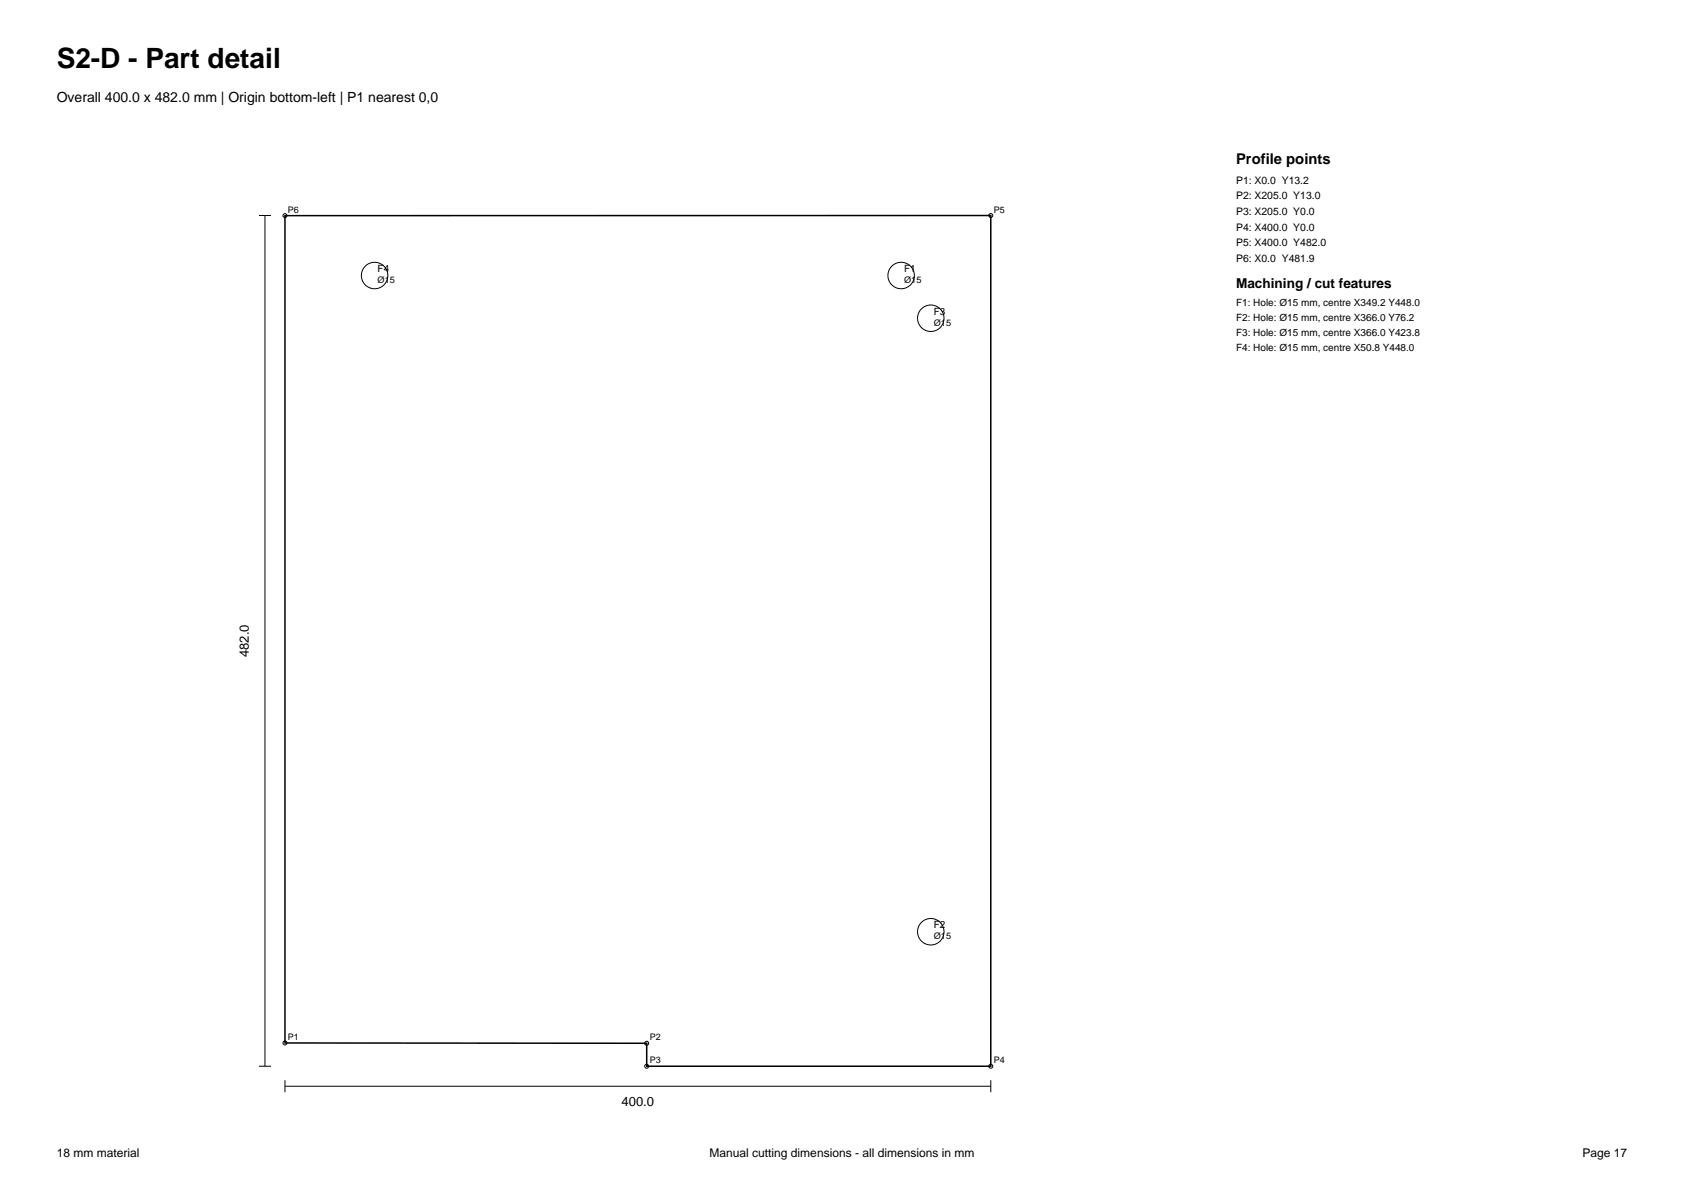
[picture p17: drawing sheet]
<svg xmlns="http://www.w3.org/2000/svg" width="297mm" height="210mm" viewBox="0 0 297 210" stroke-linecap="round" stroke-linejoin="round" font-family="sans-serif">
<defs><g id="words">
<text font-size="4.9" x="10" y="12">S2-D - Part detail</text>
<text font-size="2.6" x="218" y="29">Profile points</text>
<text font-size="2.5" x="10" y="18">Overall 400.0 x 482.0 mm | Origin bottom-left | P1 nearest 0,0</text>
<text font-size="2.4" x="218" y="50.7">Machining / cut features</text>
<g font-size="2.3">
<text x="43.9" y="115.9" transform="rotate(-90 43.9 115.9)">482.0</text>
<text x="109.6" y="195.1">400.0</text>
</g>
<g font-size="2.1">
<text x="10" y="204">18 mm material</text>
<text x="125.2" y="204">Manual cutting dimensions - all dimensions in mm</text>
<text x="279.1" y="204">Page 17</text>
</g>
<g font-size="1.8">
<text x="218" y="32.4">P1: X0.0 Y13.2</text>
<text x="218" y="35.1">P2: X205.0 Y13.0</text>
<text x="218" y="37.9">P3: X205.0 Y0.0</text>
<text x="218" y="40.7">P4: X400.0 Y0.0</text>
<text x="66.6" y="48">F4</text>
<text x="159.5" y="48">F1</text>
<text x="218" y="43.4">P5: X400.0 Y482.0</text>
<text x="218" y="46.1">P6: X0.0 Y481.9</text>
<text x="218" y="53.9">F1: Hole: Ø15 mm, centre X349.2 Y448.0</text>
<text x="164.7" y="55.5">F3</text>
<text x="218" y="56.5">F2: Hole: Ø15 mm, centre X366.0 Y76.2</text>
<text x="218" y="59.2">F3: Hole: Ø15 mm, centre X366.0 Y423.8</text>
<text x="218" y="61.8">F4: Hole: Ø15 mm, centre X50.8 Y448.0</text>
<text x="164.7" y="163.7">F2</text>
</g>
<g font-size="1.6">
<text x="50.8" y="37.5">P6</text>
<text x="175.3" y="37.5">P5</text>
<text x="66.6" y="49.9">Ø15</text>
<text x="159.5" y="49.9">Ø15</text>
<text x="164.7" y="57.4">Ø15</text>
<text x="164.7" y="165.6">Ø15</text>
<text x="50.8" y="183.4">P1</text>
<text x="114.6" y="183.4">P2</text>
<text x="114.6" y="187.5">P3</text>
<text x="175.3" y="187.5">P4</text>
</g>
</g></defs>
<path d="M50.3 38h124.4v150h-60.6v-4l-63.8-.1z" fill="none" stroke="#000" stroke-width=".26"/>
<g fill="none" stroke="#000" stroke-width=".18">
<path d="M45.7 38h2.1M46.7 38v150M45.7 188h2.1M50.3 191.5h124.4M50.3 190.5v2.1M174.7 190.5v2.1"/>
<circle cx="50.3" cy="38" r=".35"/>
<circle cx="174.7" cy="38" r=".35"/>
<circle cx="66.1" cy="48.6" r="2.33"/>
<circle cx="158.9" cy="48.6" r="2.33"/>
<circle cx="164.2" cy="56.1" r="2.33"/>
<circle cx="164.2" cy="164.3" r="2.33"/>
<circle cx="50.3" cy="183.9" r=".35"/>
<circle cx="114.1" cy="184" r=".35"/>
<circle cx="114.1" cy="188" r=".35"/>
<circle cx="174.7" cy="188" r=".35"/>
</g>
<use href="#words"/>
</svg>
